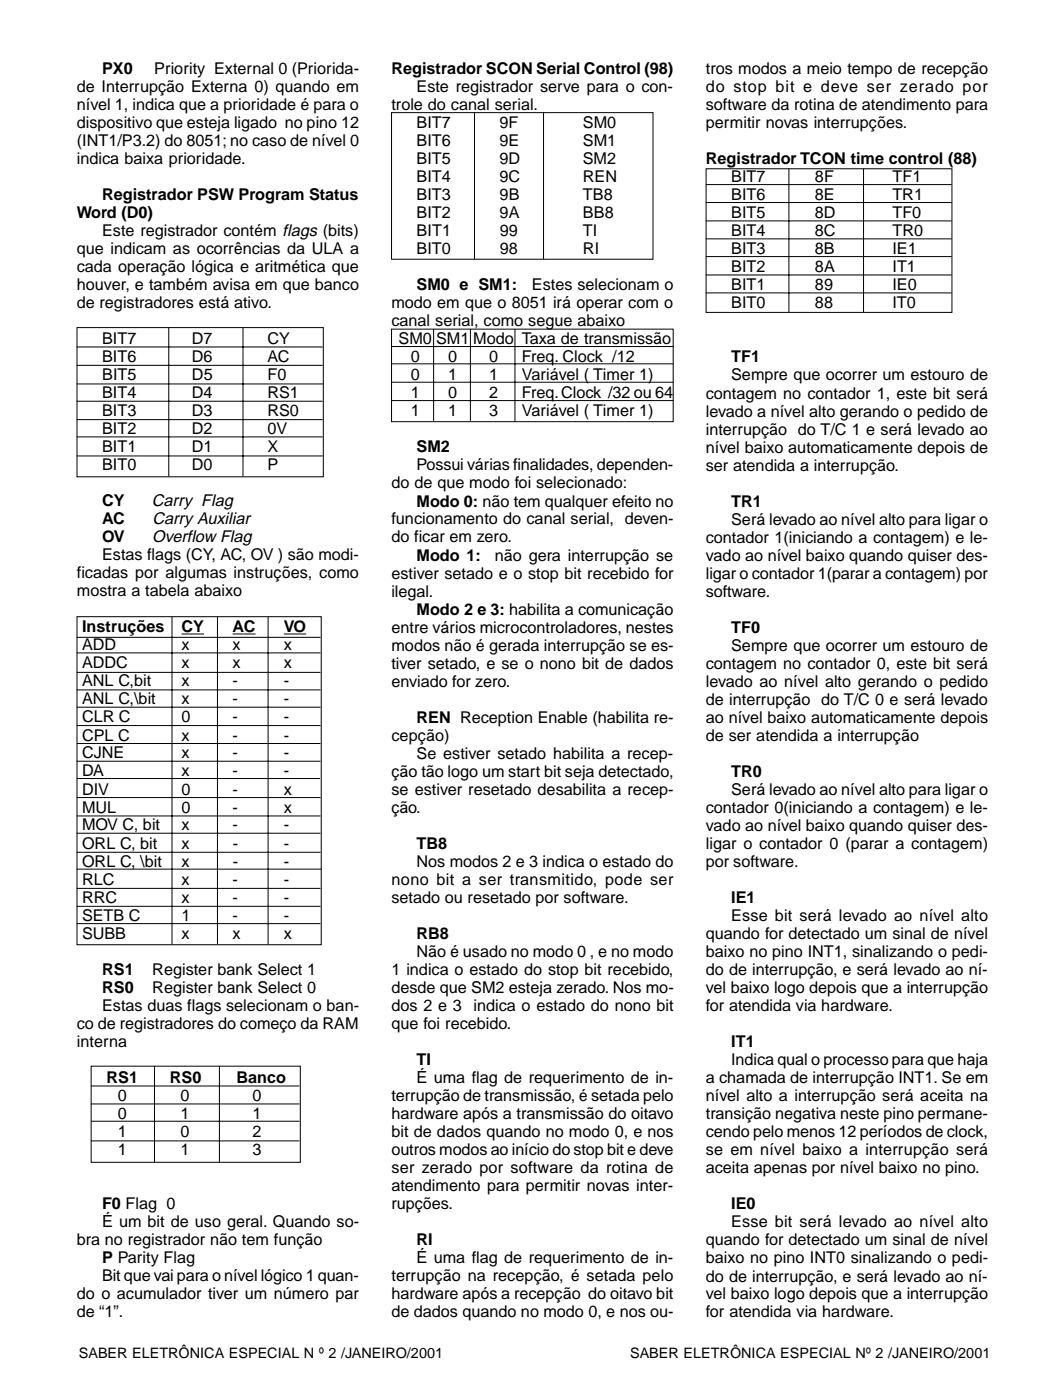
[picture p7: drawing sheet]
<svg xmlns="http://www.w3.org/2000/svg" width="206mm" height="274mm" viewBox="0 0 206 274" stroke-linecap="round" stroke-linejoin="round" font-family="sans-serif">
<defs><g id="words">
<g font-size="3.2">
<text x="15" y="18">de Interrupção Externa 0) quando em</text>
<text x="20" y="14.5">PX0</text>
<text x="30.2" y="14.5">Priority External 0 (Priorida-</text>
<text x="76.6" y="14.5">Registrador SCON Serial Control (98)</text>
<text x="138.1" y="14.5">tros modos a meio tempo de recepção</text>
<text x="15" y="21.5">nível 1, indica que a prioridade é para o</text>
<text x="76.6" y="21.5">trole do canal serial.</text>
<text x="81.5" y="18">Este registrador serve para o con-</text>
<text x="138.1" y="18.1">do stop bit e deve ser zerado por</text>
<text x="138.1" y="21.6">software da rotina de atendimento para</text>
<text x="15" y="25.1">dispositivo que esteja ligado no pino 12</text>
<text x="15" y="28.6">(INT1/P3.2) do 8051; no caso de nível 0</text>
<text x="81.5" y="25.1">BIT7</text>
<text x="81.5" y="28.6">BIT6</text>
<text x="97.7" y="25.1">9F</text>
<text x="97.7" y="28.6">9E</text>
<text x="114" y="25.1">SM0</text>
<text x="114" y="28.6">SM1</text>
<text x="138.1" y="25.1">permitir novas interrupções.</text>
<text x="15" y="32.1">indica baixa prioridade.</text>
<text x="81.5" y="32.1">BIT5</text>
<text x="81.5" y="35.7">BIT4</text>
<text x="97.7" y="32.1">9D</text>
<text x="97.7" y="35.7">9C</text>
<text x="114" y="32.1">SM2</text>
<text x="114" y="35.7">REN</text>
<text x="138.1" y="32.1">Registrador TCON time control (88)</text>
<text x="143.1" y="35.7">BIT7</text>
<text x="159.4" y="35.7">8F</text>
<text x="174.6" y="35.7">TF1</text>
<text x="20" y="39.2">Registrador PSW Program Status</text>
<text x="81.5" y="39.2">BIT3</text>
<text x="97.8" y="39.2">9B</text>
<text x="114.1" y="39.2">TB8</text>
<text x="143.1" y="39.2">BIT6</text>
<text x="159.4" y="39.2">8E</text>
<text x="174.6" y="39.2">TR1</text>
<text x="15" y="42.7">Word (D0)</text>
<text x="20" y="46.2">Este registrador contém flags (bits)</text>
<text x="81.5" y="42.7">BIT2</text>
<text x="81.5" y="46.2">BIT1</text>
<text x="97.8" y="42.7">9A</text>
<text x="97.8" y="46.2">99</text>
<text x="114.1" y="42.7">BB8</text>
<text x="114.1" y="46.2">TI</text>
<text x="143.1" y="42.7">BIT5</text>
<text x="143.1" y="46.3">BIT4</text>
<text x="159.4" y="42.7">8D</text>
<text x="159.4" y="46.3">8C</text>
<text x="174.6" y="42.7">TF0</text>
<text x="174.6" y="46.3">TR0</text>
<text x="15" y="49.7">que indicam as ocorrências da ULA a</text>
<text x="15" y="53.2">cada operação lógica e aritmética que</text>
<text x="81.5" y="49.8">BIT0</text>
<text x="97.8" y="49.8">98</text>
<text x="114" y="49.8">RI</text>
<text x="143.1" y="49.8">BIT3</text>
<text x="143.1" y="53.3">BIT2</text>
<text x="159.4" y="49.8">8B</text>
<text x="159.4" y="53.3">8A</text>
<text x="174.6" y="49.8">IE1</text>
<text x="174.6" y="53.3">IT1</text>
<text x="15" y="56.8">houver, e também avisa em que banco</text>
<text x="81.5" y="56.8">SM0 e SM1:</text>
<text x="104.1" y="56.8">Estes selecionam o</text>
<text x="143.1" y="56.9">BIT1</text>
<text x="159.4" y="56.9">89</text>
<text x="174.6" y="56.9">IE0</text>
<text x="15" y="60.3">de registradores está ativo.</text>
<text x="76.6" y="60.3">modo em que o 8051 irá operar com o</text>
<text x="76.6" y="63.9">canal serial, como segue abaixo</text>
<text x="143.1" y="60.4">BIT0</text>
<text x="159.4" y="60.4">88</text>
<text x="174.6" y="60.4">IT0</text>
<text x="20" y="67.4">BIT7</text>
<text x="20" y="70.9">BIT6</text>
<text x="37.5" y="70.9">D6</text>
<text x="37.5" y="67.4">D7</text>
<text x="52.3" y="70.9">AC</text>
<text x="52.3" y="67.4">CY</text>
<text x="78" y="67.4">SM0 SM1 Modo Taxa de transmissão</text>
<text x="80.4" y="70.9">0</text>
<text x="87.7" y="70.9">0</text>
<text x="95.7" y="70.9">0</text>
<text x="102.1" y="70.9">Freq. Clock /12</text>
<text x="143.1" y="71">TF1</text>
<text x="20" y="74.4">BIT5</text>
<text x="20" y="78">BIT4</text>
<text x="37.5" y="78">D4</text>
<text x="37.6" y="74.4">D5</text>
<text x="52.3" y="78">RS1</text>
<text x="52.3" y="74.4">F0</text>
<text x="80.4" y="74.4">0</text>
<text x="87.7" y="74.4">1</text>
<text x="95.7" y="74.4">1</text>
<text x="102.1" y="74.4">Variável ( Timer 1)</text>
<text x="143.1" y="74.5">Sempre que ocorrer um estouro de</text>
<text x="20" y="81.5">BIT3</text>
<text x="37.5" y="81.5">D3</text>
<text x="52.3" y="81.5">RS0</text>
<text x="80.4" y="78">1</text>
<text x="80.4" y="81.5">1</text>
<text x="87.7" y="78">0</text>
<text x="87.7" y="81.5">1</text>
<text x="95.7" y="78">2</text>
<text x="95.7" y="81.5">3</text>
<text x="102.1" y="78">Freq. Clock /32 ou 64</text>
<text x="102.1" y="81.5">Variável ( Timer 1)</text>
<text x="138.1" y="78">contagem no contador 1, este bit será</text>
<text x="138.1" y="81.6">levado a nível alto gerando o pedido de</text>
<text x="20" y="85">BIT2</text>
<text x="20" y="88.6">BIT1</text>
<text x="37.5" y="85">D2</text>
<text x="37.5" y="88.6">D1</text>
<text x="52.3" y="85">0V</text>
<text x="52.3" y="88.6">X</text>
<text x="81.5" y="88.6">SM2</text>
<text x="138.1" y="85.1">interrupção do T/C 1 e será levado ao</text>
<text x="138.1" y="88.6">nível baixo automaticamente depois de</text>
<text x="20" y="92.1">BIT0</text>
<text x="37.5" y="92.1">D0</text>
<text x="52.3" y="92.1">P</text>
<text x="76.6" y="95.6">do de que modo foi selecionado:</text>
<text x="81.5" y="92.1">Possui várias finalidades, dependen-</text>
<text x="138.1" y="92.1">ser atendida a interrupção.</text>
<text x="20" y="99.1">CY</text>
<text x="29.7" y="99.1">Carry Flag</text>
<text x="81.5" y="99.2">Modo 0: não tem qualquer efeito no</text>
<text x="143.1" y="99.2">TR1</text>
<text x="20" y="102.6">AC</text>
<text x="20" y="106.2">OV</text>
<text x="29.8" y="106.2">Overflow Flag</text>
<text x="29.8" y="102.6">Carry Auxiliar</text>
<text x="76.6" y="102.7">funcionamento do canal serial, deven-</text>
<text x="76.6" y="106.2">do ficar em zero.</text>
<text x="138.1" y="106.2">contador 1(iniciando a contagem) e le-</text>
<text x="143.1" y="102.7">Será levado ao nível alto para ligar o</text>
<text x="15" y="113.2">ficadas por algumas instruções, como</text>
<text x="20" y="109.7">Estas flags (CY, AC, OV ) são modi-</text>
<text x="76.6" y="113.3">estiver setado e o stop bit recebido for</text>
<text x="81.5" y="109.8">Modo 1:</text>
<text x="96.8" y="109.8">não gera interrupção se</text>
<text x="138.1" y="109.8">vado ao nível baixo quando quiser des-</text>
<text x="138.1" y="113.3">ligar o contador 1(parar a contagem) por</text>
<text x="15" y="116.7">mostra a tabela abaixo</text>
<text x="76.6" y="116.8">ilegal.</text>
<text x="138.1" y="116.8">software.</text>
<text x="16" y="123.8">Instruções</text>
<text x="35.5" y="123.8">CY</text>
<text x="45.5" y="123.8">AC</text>
<text x="55.5" y="123.8">VO</text>
<text x="76.6" y="123.9">entre vários microcontroladores, nestes</text>
<text x="81.5" y="120.3">Modo 2 e 3: habilita a comunicação</text>
<text x="143.1" y="123.9">TF0</text>
<text x="16" y="127.3">ADD</text>
<text x="16" y="130.9">ADDC</text>
<text x="35.5" y="127.3">x</text>
<text x="35.5" y="130.9">x</text>
<text x="45.5" y="127.3">x</text>
<text x="45.5" y="130.9">x</text>
<text x="55.5" y="127.3">x</text>
<text x="55.5" y="130.9">x</text>
<text x="76.6" y="127.4">modos não é gerada interrupção se es-</text>
<text x="76.6" y="130.9">tiver setado, e se o nono bit de dados</text>
<text x="138.1" y="131">contagem no contador 0, este bit será</text>
<text x="143.1" y="127.4">Sempre que ocorrer um estouro de</text>
<text x="16" y="134.4">ANL C,bit</text>
<text x="16" y="137.9">ANL C,\bit</text>
<text x="35.5" y="137.9">x</text>
<text x="35.5" y="134.4">x</text>
<text x="45.5" y="137.9">-</text>
<text x="45.5" y="134.4">-</text>
<text x="55.5" y="137.9">-</text>
<text x="55.5" y="134.4">-</text>
<text x="76.6" y="134.4">enviado for zero.</text>
<text x="138.1" y="134.5">levado ao nível alto gerando o pedido</text>
<text x="16" y="141.4">CLR C</text>
<text x="35.5" y="141.4">0</text>
<text x="45.5" y="141.4">-</text>
<text x="55.5" y="141.4">-</text>
<text x="81.5" y="141.5">REN Reception Enable (habilita re-</text>
<text x="138.1" y="138">de interrupção do T/C 0 e será levado</text>
<text x="138.1" y="141.5">ao nível baixo automaticamente depois</text>
<text x="16" y="145">CPL C</text>
<text x="16" y="148.5">CJNE</text>
<text x="35.5" y="145">x</text>
<text x="35.5" y="148.5">x</text>
<text x="45.5" y="145">-</text>
<text x="45.5" y="148.5">-</text>
<text x="55.5" y="145">-</text>
<text x="55.5" y="148.5">-</text>
<text x="76.6" y="145">cepção)</text>
<text x="81.5" y="148.5">Se estiver setado habilita a recep-</text>
<text x="138.1" y="145.1">de ser atendida a interrupção</text>
<text x="16" y="152">DA</text>
<text x="16" y="155.6">DIV</text>
<text x="35.5" y="152">x</text>
<text x="35.5" y="155.6">0</text>
<text x="45.5" y="152">-</text>
<text x="45.5" y="155.6">-</text>
<text x="55.5" y="152">-</text>
<text x="55.5" y="155.6">x</text>
<text x="76.6" y="152.1">ção tão logo um start bit seja detectado,</text>
<text x="76.6" y="155.6">se estiver resetado desabilita a recep-</text>
<text x="143.1" y="152.1">TR0</text>
<text x="143.1" y="155.7">Será levado ao nível alto para ligar o</text>
<text x="16" y="159.1">MUL</text>
<text x="35.5" y="159.1">0</text>
<text x="45.5" y="159.1">-</text>
<text x="55.5" y="159.1">x</text>
<text x="76.6" y="159.1">ção.</text>
<text x="138.1" y="159.2">contador 0(iniciando a contagem) e le-</text>
<text x="16" y="162.6">MOV C, bit</text>
<text x="16" y="166.2">ORL C, bit</text>
<text x="35.5" y="162.6">x</text>
<text x="35.5" y="166.2">x</text>
<text x="45.5" y="162.6">-</text>
<text x="45.5" y="166.2">-</text>
<text x="55.5" y="162.6">-</text>
<text x="55.6" y="166.2">-</text>
<text x="81.5" y="166.2">TB8</text>
<text x="138.1" y="162.7">vado ao nível baixo quando quiser des-</text>
<text x="138.1" y="166.2">ligar o contador 0 (parar a contagem)</text>
<text x="16" y="169.7">ORL C, \bit</text>
<text x="16" y="173.2">RLC</text>
<text x="35.5" y="173.2">x</text>
<text x="35.5" y="169.7">x</text>
<text x="45.5" y="173.2">-</text>
<text x="45.5" y="169.7">-</text>
<text x="55.5" y="173.2">-</text>
<text x="55.6" y="169.7">-</text>
<text x="76.6" y="173.2">nono bit a ser transmitido, pode ser</text>
<text x="81.5" y="169.7">Nos modos 2 e 3 indica o estado do</text>
<text x="138.1" y="169.8">por software.</text>
<text x="16" y="176.7">RRC</text>
<text x="35.5" y="176.7">x</text>
<text x="45.5" y="176.7">-</text>
<text x="55.5" y="176.7">-</text>
<text x="76.6" y="176.8">setado ou resetado por software.</text>
<text x="143.1" y="176.8">IE1</text>
<text x="16" y="180.3">SETB C</text>
<text x="16" y="183.8">SUBB</text>
<text x="35.5" y="180.3">1</text>
<text x="35.5" y="183.8">x</text>
<text x="45.5" y="180.3">-</text>
<text x="45.5" y="183.8">x</text>
<text x="55.5" y="180.3">-</text>
<text x="55.5" y="183.8">x</text>
<text x="81.5" y="183.8">RB8</text>
<text x="138.1" y="183.9">quando for detectado um sinal de nível</text>
<text x="143.1" y="180.3">Esse bit será levado ao nível alto</text>
<text x="20" y="190.8">RS1</text>
<text x="29.8" y="190.8">Register bank Select 1</text>
<text x="76.6" y="190.9">1 indica o estado do stop bit recebido,</text>
<text x="81.5" y="187.4">Não é usado no modo 0 , e no modo</text>
<text x="138.1" y="187.4">baixo no pino INT1, sinalizando o pedi-</text>
<text x="138.1" y="190.9">do de interrupção, e será levado ao ní-</text>
<text x="20" y="194.4">RS0</text>
<text x="20" y="197.9">Estas duas flags selecionam o ban-</text>
<text x="29.8" y="194.4">Register bank Select 0</text>
<text x="76.6" y="194.4">desde que SM2 esteja zerado. Nos mo-</text>
<text x="76.6" y="198">dos 2 e 3</text>
<text x="92.6" y="198">indica o estado do nono bit</text>
<text x="138.1" y="194.4">vel baixo logo depois que a interrupção</text>
<text x="138.1" y="198">for atendida via hardware.</text>
<text x="15" y="201.4">co de registradores do começo da RAM</text>
<text x="76.6" y="201.5">que foi recebido.</text>
<text x="15" y="204.9">interna</text>
<text x="81.5" y="208.5">TI</text>
<text x="143.1" y="205">IT1</text>
<text x="143.1" y="208.6">Indica qual o processo para que haja</text>
<text x="20.8" y="212">RS1</text>
<text x="23" y="215.5">0</text>
<text x="33.2" y="212">RS0</text>
<text x="35.3" y="215.5">0</text>
<text x="46.2" y="212">Banco</text>
<text x="49.4" y="215.5">0</text>
<text x="76.6" y="215.6">terrupção de transmissão, é setada pelo</text>
<text x="81.5" y="212.1">É uma flag de requerimento de in-</text>
<text x="138.1" y="212.1">a chamada de interrupção INT1. Se em</text>
<text x="138.1" y="215.6">nível alto a interrupção será aceita na</text>
<text x="23" y="219.1">0</text>
<text x="35.3" y="219.1">1</text>
<text x="49.4" y="219.1">1</text>
<text x="76.6" y="219.1">hardware após a transmissão do oitavo</text>
<text x="138.1" y="219.2">transição negativa neste pino permane-</text>
<text x="23" y="222.6">1</text>
<text x="23" y="226.1">1</text>
<text x="35.3" y="222.6">0</text>
<text x="35.3" y="226.1">1</text>
<text x="49.4" y="222.6">2</text>
<text x="49.4" y="226.1">3</text>
<text x="76.6" y="222.6">bit de dados quando no modo 0, e nos</text>
<text x="76.6" y="226.2">outros modos ao início do stop bit e deve</text>
<text x="138.1" y="222.7">cendo pelo menos 12 períodos de clock,</text>
<text x="138.1" y="226.2">se em nível baixo a interrupção será</text>
<text x="76.6" y="229.7">ser zerado por software da rotina de</text>
<text x="76.6" y="233.2">atendimento para permitir novas inter-</text>
<text x="138.1" y="229.7">aceita apenas por nível baixo no pino.</text>
<text x="20" y="236.7">F0 Flag 0</text>
<text x="76.6" y="236.7">rupções.</text>
<text x="143.1" y="236.8">IE0</text>
<text x="15" y="243.8">bra no registrador não tem função</text>
<text x="20" y="240.3">É um bit de uso geral. Quando so-</text>
<text x="81.5" y="243.8">RI</text>
<text x="138.1" y="243.8">quando for detectado um sinal de nível</text>
<text x="143.1" y="240.3">Esse bit será levado ao nível alto</text>
<text x="20" y="247.3">P Parity Flag</text>
<text x="20" y="250.8">Bit que vai para o nível lógico 1 quan-</text>
<text x="76.6" y="250.9">terrupção na recepção, é setada pelo</text>
<text x="81.5" y="247.3">É uma flag de requerimento de in-</text>
<text x="138.1" y="247.4">baixo no pino INT0 sinalizando o pedi-</text>
<text x="138.1" y="250.9">do de interrupção, e será levado ao ní-</text>
<text x="15" y="254.4">do o acumulador tiver um número par</text>
<text x="15" y="257.9">de “1”.</text>
<text x="76.6" y="254.4">hardware após a recepção do oitavo bit</text>
<text x="76.6" y="257.9">de dados quando no modo 0, e nos ou-</text>
<text x="138.1" y="254.4">vel baixo logo depois que a interrupção</text>
<text x="138.1" y="257.9">for atendida via hardware.</text>
</g>
<g font-size="2.8">
<text x="15.4" y="265.9">SABER ELETRÔNICA ESPECIAL N º 2 /JANEIRO/2001</text>
<text x="123.3" y="265.9">SABER ELETRÔNICA ESPECIAL Nº 2 /JANEIRO/2001</text>
</g>
</g></defs>
<g fill="none" stroke="#000" stroke-width=".2">
<path d="M76.6 22.1h51.2v28.7h-51.2zM92.8 22v28.7M106.3 22v28.7M138.1 36.1h48.1M138.1 39.7h48.1M138.1 33h48.2v28.2h-48.2zM154.3 33v28.1M169 33v28.1M138.1 43.3h48.1M138.1 46.8h48.1M138.1 50.2h48.1M138.1 53.8h48.1"/>
<path d="M138.1 57.4h48.1M15 67.9h48.1M15 71.5h48.1M15 75.2h48.3M15 78.6h48.1M15.1 64.1h48.2v29.3h-48.2zM33 64.1v29.2M47.5 64.1v29.2M76.6 67.8h55.1M76.6 71.2h55.1M76.6 74.8h55.1M76.6 78.4h55.1"/>
<path d="M76.6 64.4h55.1v18.2h-55.1zM84.8 64.4v18M92 64.4v18M100.8 64.4v18.2M15 82.2h48.1M15 85.5h48.1M15 89.3h48.1M15 124.8h47.7M15 127.8h47.7M15 131.6h47.7M15 135.1h47.7M15 138.5h47.7"/>
<path d="M15.1 120.7h47.7v64.3h-47.7zM33.7 120.7v64.2M35.5 124.1h4.4M42.5 120.8v64M45.5 124.1h4.5M52.5 120.7v64.2M55.5 124.1h4.4M15 142.1h47.7M15 145.6h47.7M15 149h47.7M15 152.4h47.6M15 156.2h47.7"/>
<path d="M15 159.8h47.7M15 163.1h47.7M15 166.9h47.7M15 170.2h47.9M15 173.9h47.7M15 177.5h47.7M15 180.8h47.7M17.8 212.6h40.8M17.8 216.1h40.8M17.8 219.5h40.8M17.8 208.7h41v18.9h-41zM30.2 208.7v18.8"/>
<path d="M42.9 208.7v18.8M17.8 223.4h40.8"/>
</g>
<use href="#words"/>
</svg>
